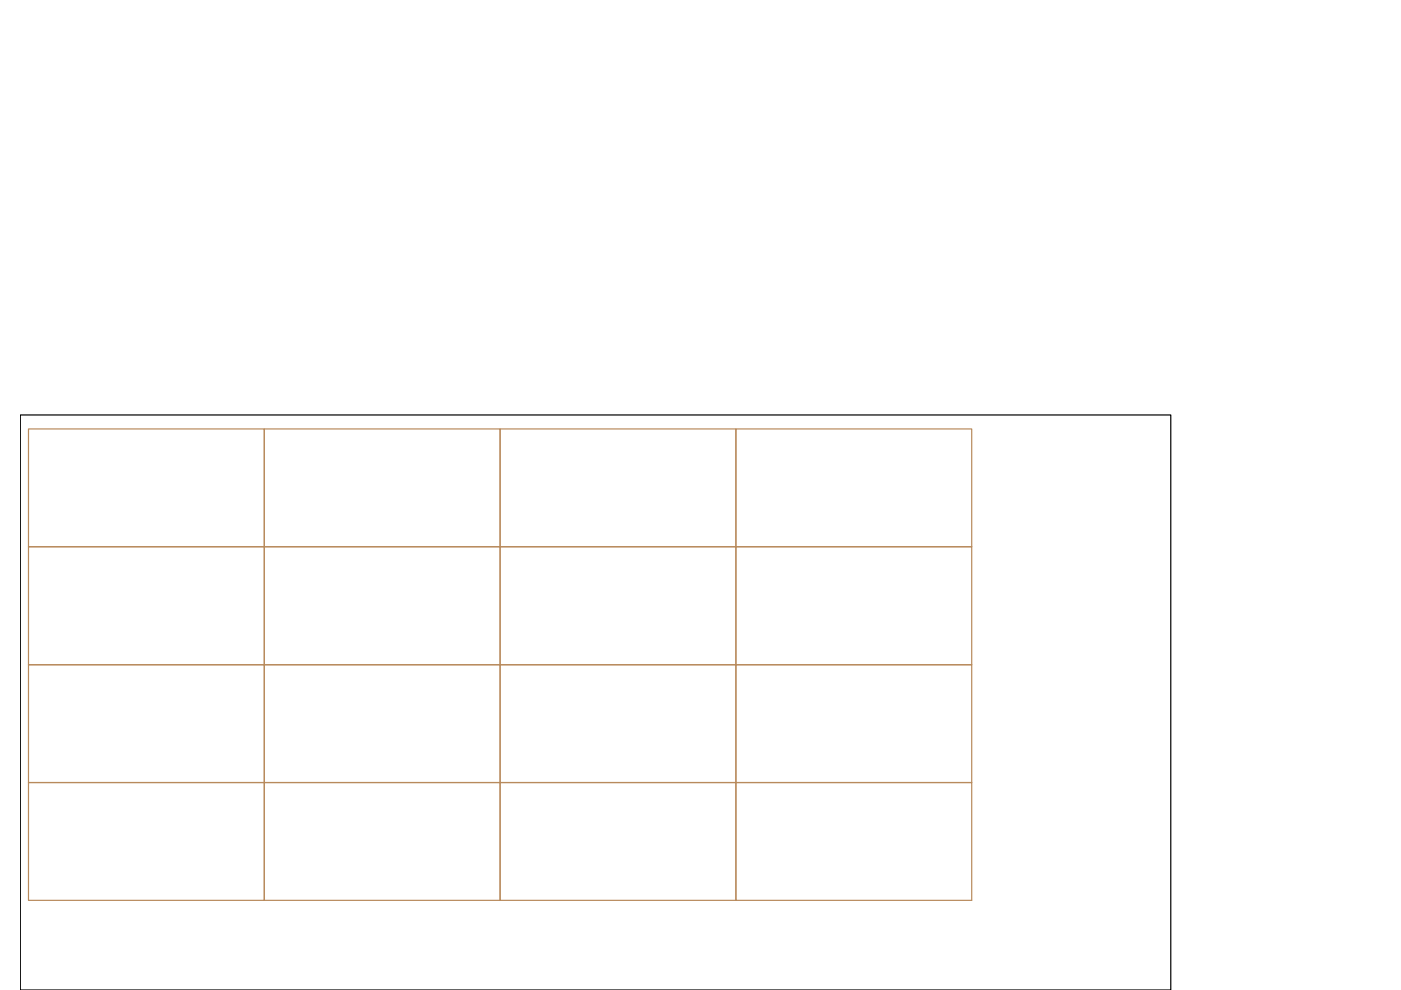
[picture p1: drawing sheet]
<svg xmlns="http://www.w3.org/2000/svg" width="297mm" height="210mm" viewBox="0 0 297 210" stroke-linecap="round" stroke-linejoin="round" font-family="sans-serif">
<!-- layer: Livello 1 -->
<path d="M4.3 88h243.9v121.9h-243.9z" fill="none" stroke="#000" stroke-width=".25"/>
<path d="M6 90.9h50v25h50h-100zM6 115.9h50v25h50h-100zM56 115.9v-25h50v25h50v-25h50v25h-50v-25h-50v25M6 140.9h50v25h50h-100zM56 140.9v-25h50v25h50v-25h50v25h-50v-25h-50v25M6 165.9h50v25h50h-100zM56 165.9v-25h50v25h50v-25h50v25h-50v-25h-50v25M56 190.9v-25h50v25h50v-25h50v25h-50v-25h-50v25" fill="none" stroke="#b88a5c" stroke-width=".25"/>
</svg>
